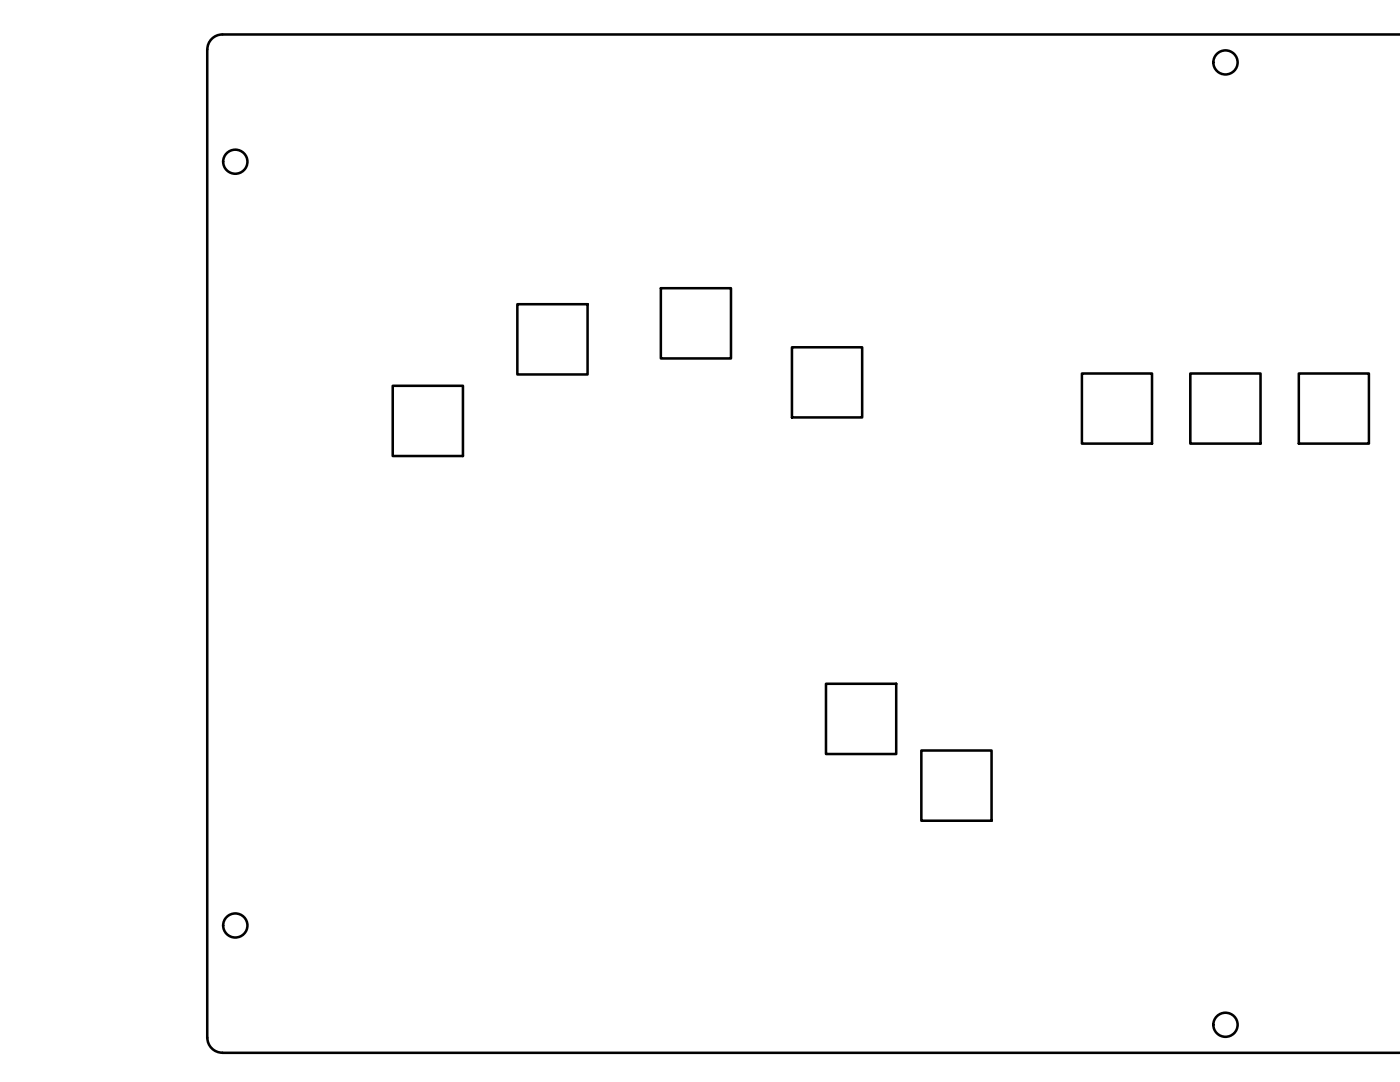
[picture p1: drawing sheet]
<svg xmlns="http://www.w3.org/2000/svg" width="279mm" height="216mm" viewBox="0 0 279 216" stroke-linecap="round" stroke-linejoin="round" font-family="sans-serif">
<!-- layer: Visible -->
<g fill="none" stroke="#000" stroke-width=".51">
<path d="M279.4 6.9h-235a3 3 0 0 0-3 3v197.2a2.99 2.99 0 0 0 3 3M131.9 57.5h14v14h-14zM78.4 77h14v14h-14zM103.3 60.7h14v14h-14zM158.1 69.3h14v14h-14zM215.9 74.5h14v14h-14zM237.6 74.5h14v14h-14zM259.2 74.5h14v14h-14zM164.8 136.4h14.1v14.1h-14.1zM183.9 149.8h14v14h-14zM44.4 210.1h235"/>
<circle cx="244.6" cy="12.5" r="2.41"/>
<circle cx="46.9" cy="32.3" r="2.41"/>
<circle cx="46.9" cy="184.7" r="2.41"/>
<circle cx="244.6" cy="204.5" r="2.41"/>
</g>
</svg>
